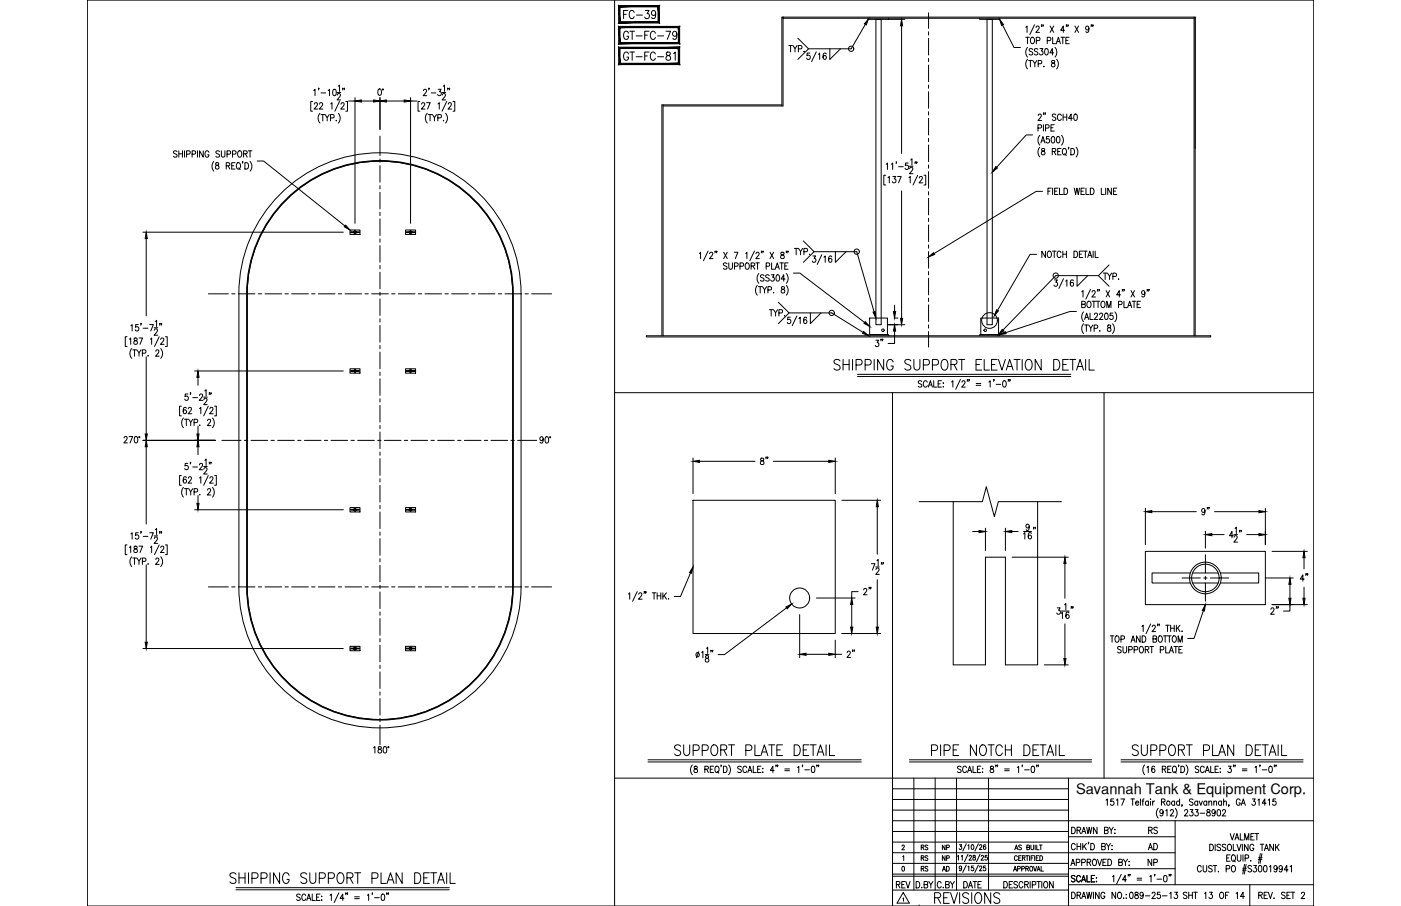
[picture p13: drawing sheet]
<svg xmlns="http://www.w3.org/2000/svg" width="432mm" height="279mm" viewBox="0 0 432 279" stroke-linecap="round" stroke-linejoin="round" font-family="sans-serif">
<defs><g id="words">
<text font-size="7.1" x="69.8" y="273.8">SHIPPING SUPPORT PLAN DETAIL</text>
<g font-size="6.6">
<text x="256.1" y="115.4">SHIPPING SUPPORT ELEVATION DETAIL</text>
<text x="207.1" y="234.2">SUPPORT PLATE DETAIL</text>
<text x="286.1" y="234.2">PIPE NOTCH DETAIL</text>
<text x="348.2" y="234.2">SUPPORT PLAN DETAIL</text>
<text x="287.2" y="279.8">REVISIONS</text>
</g>
<g font-size="5.7">
<text x="191.2" y="7.1">FC-39</text>
<text x="191.2" y="13.4">GT-FC-79</text>
<text x="191.2" y="19.8">GT-FC-81</text>
<text x="369.4" y="160.2">9&quot;</text>
<text x="399.7" y="180.6">4&quot;</text>
</g>
<g font-size="5.3">
<text x="268.8" y="107.9">3&quot;</text>
<text x="237.8" y="144.6" transform="rotate(-90 237.8 144.6)">8&quot;</text>
<text x="269.5" y="184.5" transform="rotate(-90 269.5 184.5)">2&quot;</text>
<text x="390.9" y="190.5">2&quot;</text>
<text x="260" y="203.9">2&quot;</text>
<text x="275.5" y="275.2">REV</text>
<text x="296" y="275.2">DATE</text>
</g>
<g font-size="4.9">
<text x="353.1" y="258.2">RS</text>
<text x="353.1" y="263.2">AD</text>
<text x="353.1" y="268.1">NP</text>
</g>
<text font-size="4.5" x="331.6" y="244.9">Savannah Tank &amp; Equipment Corp.</text>
<g font-size="4.4">
<text x="282.9" y="263.2">RS</text>
<text x="289.6" y="263.2">NP</text>
<text x="282.9" y="269.9">RS</text>
<text x="282.9" y="266.7">RS</text>
<text x="289.6" y="269.9">AD</text>
<text x="289.6" y="266.7">NP</text>
</g>
</g></defs>
<!-- layer: SHOP TAG -->
<path d="M283.3 279.4h.1M404.9 279.4h.1" fill="none" stroke="#000" stroke-width=".31"/>
<!-- layer: 0 -->
<g fill="none" stroke="#000" stroke-width=".31">
<path d="M26.9 0h378v279.4h-378zM189.4 0v279.4M189.4 121.1h215.5M275.1 121.1v158.3M340.3 121.1v118.9M189.4 240h215.5M281.7 240v34.5M288.2 240v34.5M294.8 240v34.5M304.7 240v34.5M329.3 240v39.4M275.1 243.2h54.2"/>
<path d="M275.1 246.5h54.2M275.1 253.1h129.8M275.1 259.7h54.2M275.1 256.4h54.2M275.1 249.8h54.2M329.3 258h32.9M362.2 253.1v19.7M275.1 270.2h54.2M275.1 269.6h54.2M275.1 274.5h54.2M275.1 263h87.1M275.1 266.3h54.2"/>
<path d="M329.3 267.9h32.9M329.3 272.8h75.6M385.2 272.8v6.6"/>
</g>
<!-- layer: TEXT -->
<g fill="none" stroke="#000" stroke-width=".31">
<path d="M330.3 255.1a1.01 1.01 0 0 1 1.1 1 1.01 1.01 0 0 1-1.1 1zM332 256.1l.9-.2 .1-.6-1-.2v2M332.5 256.1l.6 1M333.4 257.1l.6-2 .7 2M333.6 256.4h.8M334.9 255.1l.4 2 .4-2 .4 2 .4-2M335.6 259.8h-.2h.2l-.2 .5M338.1 255.1v2l-1.1-2v2M340.4 256.1l1-.2 .1-.6-1.1-.2v2l1.1-.2v-.5l-.4-.3M340.9 246.8l.4-.4v1.9M341.9 255.1l.6 1v1M343.1 255.1l-.6 1"/>
<path d="M343.2 246.4h-.8l-.1 .8a.61 .61 0 0 1 .9 .1 .61 .61 0 0 1-.1 .8 .61 .61 0 0 1-.9-.1M343.5 257h.2zM343.6 255.8v.1zM344.1 246.8l.4-.4v1.9M345.4 246.4h1.2l-.8 1.9M348.6 246.4h1.1M349.1 246.4v1.9M350 247.6h.9l-.1-.5a.58 .58 0 0 0-.8 .7 .58 .58 0 0 0 .9 .3M351.5 246.4v1.9M352 247h.5M352.6 246.4l-.3 .1-.1 .3v1.5M354 247.3l-.2-.2a.58 .58 0 0 0-.8 .6 .58 .58 0 0 0 1 .4"/>
<path d="M354 247v1.3M354.6 246.4v.2zM354.6 247.1v1.2M355.3 247v1.3M355.9 247l-.4 .1-.2 .5M357 249.3a2.24 2.24 0 0 0 0 3M358 247.3l.9-.1 .1-.6-1-.2v1.9M358.5 250.3l-.1 .3a.54 .54 0 0 1-.8 .1 .54 .54 0 0 1 0-.8 .54 .54 0 0 1 .8 .1l.1 .3a.9 .9 0 0 1-.7 1.3l-.3-.2M358.5 247.3l.6 1M359.3 250l.4-.3v1.9M360.7 250.1l.2-.3 .5-.1 .3 .5-1.1 1.4h1.2M362 247.3l-.1-.2a.58 .58 0 0 0-.8 .6 .58 .58 0 0 0 .9 .4"/>
<path d="M362 247v1.3M362.2 249.3a2.31 2.31 0 0 1 0 3M363.6 247.3a.56 .56 0 0 0-.8 0 .56 .56 0 0 0 0 .8 .56 .56 0 0 0 .8 0M363.6 246.4v1.9M364.4 248.3h-.2h.2l-.2 .4M365.1 250.1l.3-.4h.4l.3 .3-1.1 1.6h1.1M366.8 249.7h.9l-.5 .7a.6 .6 0 0 1 .5 .9 .6 .6 0 0 1-1.1 0M367.7 246.7l-.4-.3-.7 .3 .2 .4 .9 .7v.3l-.4 .2-.7-.2M368.4 249.7h.9l-.5 .7a.6 .6 0 0 1 .5 1 .6 .6 0 0 1-1.1-.1M369.1 247.3a.56 .56 0 0 0-.7 0 .56 .56 0 0 0 0 .8 .56 .56 0 0 0 .7 0M369.1 247v1.3M369.6 247l.5 1.3 .5-1.3"/>
<path d="M369.9 250.8h1.4M371.9 247.3a.56 .56 0 0 0-.8 0 .56 .56 0 0 0 0 .8 .56 .56 0 0 0 .8 0M371.9 247v1.3M372.1 249.8v.5a.72 .72 0 0 1 .8 .4 .72 .72 0 0 1-.3 .9 .63 .63 0 0 1-.8-.6 .63 .63 0 0 1 .9-.6l.2-.3v-.3zM372.6 247.4l.4-.4 .4 .1 .1 1.2M372.6 247v1.3M374.1 247.4l.4-.4 .4 .1 .1 1.2M374.1 247v1.3M374.5 250.3v.3a.54 .54 0 0 1-.8 .1 .54 .54 0 0 1 0-.8 .54 .54 0 0 1 .8 .1v.3a.9 .9 0 0 1-.6 1.3l-.3-.2M375.3 249.8l.3-.1a1.06 1.06 0 0 1 .6 .9 1.06 1.06 0 0 1-.6 1l-.3-.1-.2-.7zM376.5 247.3a.56 .56 0 0 0-.8 0 .56 .56 0 0 0 0 .8 .56 .56 0 0 0 .8 0M376.5 247v1.3"/>
<path d="M376.8 250.1l.1-.3 .5-.1 .3 .5-1 1.4h1.1M377.1 247.4l.4-.4 .4 .1 .1 1.2M377.1 246.4v1.9M378.8 248.3l-.1 .4M379.2 257.1l.6 1.9 .6-1.9M380.6 259l.6-1.9 .7 1.9M380.8 258.4h.8M382.2 246.8a.61 .61 0 0 0-.7-.4 .61 .61 0 0 0-.5 .7v.5a.61 .61 0 0 0 .6 .8 .61 .61 0 0 0 .6-.8h-.4M382.3 257.1v1.9h.9M382.5 248.3l.7-1.9 .6 1.9M382.8 247.7h.8M383.6 259v-1.9l.7 1.9 .6-1.9v1.9"/>
<path d="M385.5 258h.7M386 246.4h.9l-.5 .7a.6 .6 0 0 1 .5 .9 .6 .6 0 0 1-1.1 0M386.6 257.1h-1.1v1.9h1.1M386.8 257.1h1.1M387.4 257.1v1.9M387.7 246.8l.4-.4v1.9M390.2 247.7h-1.2l.8-1.3v1.9M390.9 246.8l.4-.4v1.9M393.2 246.4h-.8l-.1 .8a.61 .61 0 0 1 .9 .1 .61 .61 0 0 1-.1 .8 .61 .61 0 0 1-.9-.1M278 260.9l.3-.3 .4 .3-.7 1.2h.8M278.1 267.2h.2a.82 .82 0 0 1 .5 .7 .82 .82 0 0 1-.5 .7l-.3-.6zM278.2 264.2l.3-.3v1.5"/>
<path d="M278.3 277.1l.2-.2v1M278.4 275.2l1.9 3.3h-3.8zM284.1 273.6v.2zM284.8 272.8l1-.1v-.8l-1-.1v2l1.1-.2v-.4l-.4-.4M286.3 271.8l.6 1v1M287.5 271.8l-.6 1M290.1 272.3a.62 .62 0 0 0-.8-.5 .62 .62 0 0 0-.4 .8v.5a.62 .62 0 0 0 .4 .7 .62 .62 0 0 0 .8-.5M291.4 272.8l1-.1 .1-.7-1.1-.2v2l1.1-.2 .1-.4-.4-.4M292.9 271.8l.6 1v1M294.2 271.8l-.7 1M295.7 260.5h.7l-.4 .5a.44 .44 0 0 1 .4 .7 .44 .44 0 0 1-.8 0M296.3 264.1l.3-.3v1.5"/>
<path d="M296.4 267.5l-.2 .4a.41 .41 0 0 1-.5-.1 .41 .41 0 0 1 .1-.6 .41 .41 0 0 1 .5 .1l-.1 1.2-.5-.2M297.8 266.8l-1.1 2.2M297.8 260.2l-1.1 2.3M298.3 267.3l.3-.2v1.4M298.3 260.8l.3-.3v1.5M298.3 263.5l-1 2.2M298.7 264.1l.2-.3 .5 .3-.8 1.2h.9M299.5 260.6a.72 .72 0 0 1 .8 .5 .72 .72 0 0 1-.5 .9l-.4-.3zM300 263.8v.5a.55 .55 0 0 1 .6 .3 .55 .55 0 0 1-.2 .7 .48 .48 0 0 1-.6-.5 .48 .48 0 0 1 .6-.5l.1-.5zM300 267.1h-.6v.6a.46 .46 0 0 1 .7 0 .46 .46 0 0 1-.1 .7 .46 .46 0 0 1-.7-.1M301.5 266.8l-1 2.2M301.5 260.2l-1 2.3"/>
<path d="M301.9 267.4l.2-.3 .5 .2-.8 1.2h.9M301.9 260.8l.2-.3 .5 .3-.8 1.2h.9M302 263.5l-1 2.2M302.4 264.1l.1-.3h.4l.2 .4-.8 1.1h.9M303.7 267.1h-.6v.6a.46 .46 0 0 1 .7 0 .46 .46 0 0 1-.1 .7 .46 .46 0 0 1-.7-.1M303.8 260.7l-.2-.2a.71 .71 0 0 0-.6 .8 .71 .71 0 0 0 .7 .6 .43 .43 0 0 0 .1-.6 .43 .43 0 0 0-.7 0v.2M304.2 263.8h-.5l-.1 .6a.46 .46 0 0 1 .7 0 .46 .46 0 0 1-.1 .7 .46 .46 0 0 1-.7-.1M309.4 271.8a1 1 0 0 1 1.1 1 1 1 0 0 1-1.1 1zM312.1 271.8h-1.1v2h1.1M312.4 268.6l.5-1.4 .4 1.4M312.6 268.2h.6M312.8 262.1l.4-1.5 .5 1.5"/>
<path d="M312.9 261.6h.6M313.5 264.2a.46 .46 0 0 0-.5-.3 .46 .46 0 0 0-.3 .5v.4a.46 .46 0 0 0 .3 .6 .46 .46 0 0 0 .5-.4M313.6 272.1l-.4-.3-.6 .1v.7l.8 .4 .2 .5-.4 .3-.7-.3M313.6 267.9h.7v-.7h-.7v1.4M314 264.6h.5M314.7 263.9h-.7v1.5h.7M314.8 260.8l-.3-.2-.5 .2 .1 .4 .7 .4-.3 .5-.5-.2M314.9 267.9h.7v-.7h-.7v1.4M315.1 264.6l.7-.1 .1-.5-.8-.1v1.5M315.3 272.3a.62 .62 0 0 0-.8-.5 .62 .62 0 0 0-.4 .8v.5a.62 .62 0 0 0 .4 .7 .62 .62 0 0 0 .8-.5M315.5 264.6l.4 .8M315.8 272.8l1-.1 .1-.7-1.1-.2v2"/>
<path d="M316.1 267.9l.8-.1v-.6h-.8v1.4M316.2 263.9h.8M316.4 272.8l.5 1M316.5 261.3l.7-.1 .1-.5-.8-.1v1.5l.8-.2v-.5l-.3-.1M316.6 267.9l.4 .7M316.6 263.9v1.5M317.3 263.9v1.5M317.5 271.8v2M317.6 267.2a.68 .68 0 0 1 .7 .7 .68 .68 0 0 1-.7 .7l-.2-.5zM317.7 260.6v1l.4 .5 .4-.2 .1-1.3M317.8 264.6h.5M318.2 272.9l.9-.1 .1-.8-1-.2v2"/>
<path d="M318.5 267.2l.5 1.4 .5-1.4M318.6 263.9h-.8v1.5M318.9 263.9v1.5M319 260.6v1.5M319.4 264.6h.4M319.5 260.6v1.5h.8M319.6 271.8h1.1M319.6 268.6l.5-1.4 .5 1.4M319.8 268.2h.6M320.1 263.9h-.7v1.5h.7M320.1 271.8v2M320.4 260.6h.8"/>
<path d="M320.5 263.9a.75 .75 0 0 1 .9 .7 .75 .75 0 0 1-.9 .8zM320.8 260.6v1.5M320.9 267.2v1.4h.7M321.1 271.8v2M322 271.9l.1-.1a1.01 1.01 0 0 1 .9 1 1.01 1.01 0 0 1-.9 1 1.24 1.24 0 0 1-.1-1.9zM324.6 271.8v2l-1.1-2v2M330.1 266.9l.6-1.9 .6 1.9M330.3 275.1a1 1 0 0 1 1.1 1 1 1 0 0 1-1.1 1zM330.3 266.3h.8M331.3 270.3l-.4-.3-.7 .3 .2 .4 .8 .5v.7l-.6 .1-.4-.3M331.4 260.6a.62 .62 0 0 0-.7-.5 .62 .62 0 0 0-.5 .8v.4a.62 .62 0 0 0 .5 .8 .62 .62 0 0 0 .7-.5M331.7 266l1-.1 .1-.7-1.1-.2v1.9"/>
<path d="M332 276.1l.9-.1 .1-.7-1-.2v2M332 260.1v2M332 261h1.1M332.5 276.1l.6 1M333 270.5a.61 .61 0 0 0-.7-.5 .61 .61 0 0 0-.5 .7v.5a.61 .61 0 0 0 .5 .8 .61 .61 0 0 0 .7-.5M333.1 260.1v2M333.3 272l.7-2 .6 2M333.4 277.1l.6-2 .7 2M333.4 266l.9-.1 .1-.7-1-.2v1.9M333.6 271.3h.7M333.6 276.5h.8M333.7 260.1v2"/>
<path d="M334.1 260.9l.7 1.2M334.8 260.1l-1.1 1.3M334.9 275.1l.4 2 .4-2 .4 2 .4-2M335 270v2h1M335.1 265.9l.9-.1v-.7l-.9-.1v1.9M335.6 265.9l.6 1M336.2 260.1a1 1 0 0 1 1.1 1 1 1 0 0 1-1.1 1zM336.4 270.9h.6M337 265.1l.1-.1a1 1 0 0 1 .9 .9 1 1 0 0 1-.9 1 1.26 1.26 0 0 1-.1-1.8zM337 275.1v2M337.4 270h-1v2h1M337.9 271.9h.1z"/>
<path d="M337.9 270.6v.2zM338.3 265l.6 1.9 .7-1.9M338.8 275.1v2l-1.2-2v2M339.6 261l.9-.1 .1-.6-1-.2v2l1-.2v-.7l-.3-.2M339.9 265.9h.7M340.5 275.6a.62 .62 0 0 0-.7-.5 .62 .62 0 0 0-.5 .8v.5a.62 .62 0 0 0 .6 .7 .62 .62 0 0 0 .6-.7h-.4M341 260.1l.6 .9v1.1M341 265h-1.1v1.9h1.1M341.5 265a1 1 0 0 1 1.1 .9 1 1 0 0 1-1.1 1zM342.3 260.1l-.7 .9M342.7 260.8v.1zM342.7 261.9v.2z"/>
<path d="M342.9 270.4l.4-.4v2M343.9 275.1v2l-1.2-2v2M344.7 275.2l.2-.1a1 1 0 0 1 .8 1 1 1 0 0 1-.8 1 1.29 1.29 0 0 1-.2-1.9zM344.8 265.9l1-.1v-.7l-1-.1v1.9l1-.1 .1-.5-.4-.4M345.6 269.6l-1.5 3M346.2 277h.2zM346.2 265l.7 .9v1M347 275.9h.2zM347 277h.2zM347.2 271.3h-1.2l.8-1.3v2M347.5 265l-.6 .9M347.8 269.7h-.1h.1l-.1 .5"/>
<path d="M347.9 266.8h.2zM348 265.6v.2zM348.3 269.7l-.2 .5M348.4 275.2l.4-.1a1.15 1.15 0 0 1-.2 2l-.4-.4-.1-.4zM349.9 275.2v.6a.72 .72 0 0 1 .9 .4 .72 .72 0 0 1-.3 .9 .64 .64 0 0 1-.8-.7 .64 .64 0 0 1 .8-.5l.3-.3-.1-.4zM350.5 270.8h1.4M350.5 271.4h1.4M352.4 275.8a.53 .53 0 0 1-.8 .4 .53 .53 0 0 1-.1-.9 .53 .53 0 0 1 .8 .1l.1 .4a.92 .92 0 0 1-.7 1.3l-.3-.3M353 276.3h1.4M354.4 270.4l.4-.4v2M355.1 275.6l.3-.5h.3l.3 .4-1 1.6h1.1M356 269.7l-.2 .5"/>
<path d="M356.6 271.1h1.4M357.5 275.1h-.7l-.1 .9a.61 .61 0 0 1 .9 0 .61 .61 0 0 1-.1 .9 .61 .61 0 0 1-.9-.2M358.3 276.3h1.4M358.8 270.1l.3-.1a1.09 1.09 0 0 1 .6 1 1.09 1.09 0 0 1-.6 1 1.43 1.43 0 0 1-.3-1.9zM360.4 269.7l-.1 .5M360.5 275.5l.4-.4v2M360.9 269.7l-.1 .5M362 275.1h.9l-.5 .8a.6 .6 0 0 1 .5 .9 .6 .6 0 0 1-1-.1M365.8 275.4l-.4-.3-.7 .3 .1 .4 1 .7v.3l-.4 .3-.7-.3M366.4 276.1h1.1M366.4 275.1v2M367.5 275.1v2"/>
<path d="M367.9 275.1h1.1M368.4 275.1v2M370.2 267.4a.61 .61 0 0 0-.7-.5 .61 .61 0 0 0-.4 .8v.4a.61 .61 0 0 0 .4 .8 .61 .61 0 0 0 .7-.5M370.8 266.9l.1 1.7 .4 .3 .6-.3v-1.7M371.2 275.5l.4-.4v2M372.8 275.1h.8l-.4 .8a.6 .6 0 0 1 .4 .9 .6 .6 0 0 1-1-.1M372.9 260.4a1 1 0 0 1 1.1 .9 1 1 0 0 1-1.1 1zM373.6 267.2l-.4-.3-.6 .1v.7l.8 .4 .2 .5-.4 .3-.7-.3M373.9 266.9h1.1M374.5 266.9v2M374.5 260.4v1.9M375.4 268.8h.2z"/>
<path d="M376.2 260.6l-.4-.2-.7 .2 .1 .5 .8 .4v.7l-.5 .1-.4-.3M376.2 275.2l.2-.1a1 1 0 0 1 .8 1 1 1 0 0 1-.8 1 1.27 1.27 0 0 1-.2-1.9zM377.7 276.1h.7M377.8 260.6l-.4-.2h-.6v.6l.8 .5 .2 .5-.4 .3-.7-.3M377.9 267.9h1v-.9l-1-.1v2M378.1 264.6h.6M378.6 260.4h.2a1 1 0 0 1 .8 .9 1 1 0 0 1-.8 1 1.26 1.26 0 0 1-.2-1.9zM378.8 275.1h-1.1v2M379.1 263.6h-1v2h1M379.7 263.9l.3-.3a1 1 0 0 1 .8 1 1 1 0 0 1-.8 1l-.5-.7zM379.8 267l.2-.1a1.01 1.01 0 0 1 .8 1 1.01 1.01 0 0 1-.8 1 1.29 1.29 0 0 1-.2-1.9zM380.1 260.4v1.9h1"/>
<path d="M380.2 265.2l.5 .6M381 275.5l.4-.4v2M381.2 260.4l.7 1.9 .6-1.9M381.3 263.6v1.4l.5 .6 .6-.3 .1-1.7M382.9 260.4v1.9M382.9 268.3h1.2M383 267.8h1.1M383.1 263.6v2M383.5 276.5h-1.2l.8-1.4v2M383.6 266.6l-.6 3M383.8 264.7l.9-.1 .1-.8-1-.2v2M384.1 266.6l-.6 3"/>
<path d="M384.7 260.4v1.9l-1.2-1.9v1.9M385.5 265.4v.2zM385.7 267.2l-.4-.3-.7 .3 .2 .5 .9 .6v.3l-.4 .3-.7-.3M386.4 266.9h.8l-.4 .8a.6 .6 0 0 1 .4 .9 .6 .6 0 0 1-1-.1M386.4 260.8a.62 .62 0 0 0-.7-.4 .62 .62 0 0 0-.5 .7v.5a.62 .62 0 0 0 .6 .7 .62 .62 0 0 0 .6-.7h-.4M387.8 265h1.1M387.9 264.5h1.1M387.9 276.1l1-.1 .1-.7-1.1-.2v2M388 267l.3-.1a1.09 1.09 0 0 1 .6 1 1.09 1.09 0 0 1-.6 1l-.3-.1-.2-.7zM388.4 260.4h1.1M388.5 263.2l-.6 3.1M388.5 276.1l.6 1"/>
<path d="M388.9 263.2l-.5 3.1M389 260.4v1.9M389.6 276.1h.6M389.7 267l.2-.1a1.09 1.09 0 0 1 .6 1 1.09 1.09 0 0 1-.6 1l-.4-.4-.1-.4zM389.7 262.3l.6-1.9 .7 1.9M389.9 261.7h.8M390.7 275.1h-1.1v2h1.1M390.9 275.1l.6 2 .7-2M391.2 267.3l.4-.4v2M392.5 260.4v1.9l-1.1-1.9v1.9M392.7 276.9h.1M393.1 260.4v1.9"/>
<path d="M393.5 261.2l.7 1.1M393.6 267.6l-.2 .5a.55 .55 0 0 1-.7-.2 .55 .55 0 0 1 .1-.8 .55 .55 0 0 1 .8 .1v.4a.96 .96 0 0 1-.6 1.3l-.3-.3M394.2 260.4l-1.1 1.3M395.2 267.6l-.2 .5a.55 .55 0 0 1-.7-.3 .55 .55 0 0 1 .1-.7 .55 .55 0 0 1 .8 .1v.4a.95 .95 0 0 1-.6 1.3l-.3-.3M396.1 275.4l-.4-.3-.6 .1v.6l.8 .5 .2 .5-.4 .3-.7-.3M396.6 276.1h.7M397 268.2h-1.2l.8-1.3v2M397.6 267.3l.4-.4v2M397.7 275.1h-1.1v2h1.1M397.9 275.1h1.1M398.5 275.1v2M401.1 275.6l.3-.5 .5 .1 .2 .3-1.1 1.6h1.1"/>
<circle cx="360.1" cy="247.6" r=".62"/>
</g>
<!-- layer: CENTER -->
<g fill="none" stroke="#000" stroke-width=".31">
<path d="M286.2 3.9v4.9M286.2 9.8v1M286.2 11.8v5.2M286.2 18v1M286.2 20.1v5.1M286.2 26.2v1M286.2 28.3v5.1M286.2 34.4v1.1M286.2 36.5v5.1M117.1 42v6M117.1 49v1M117.1 51.1v5.1"/>
<path d="M117.1 57.2v1.1M117.1 59.3v5.1M286.2 42.7v1M286.2 44.7v5.1M286.2 50.9v1M286.2 52.9v5.2M286.2 59.1v1M117.1 65.4v1.1M117.1 67.5v5.1M117.1 73.7v1M117.1 75.7v5.2M286.2 61.2v5.1"/>
<path d="M286.2 67.3v1M286.2 69.4v5.1M286.2 75.5v1.1M286.2 77.6v5.1M64.2 90.6h6.2M71.4 90.6h1M73.5 90.6h5.1M79.6 90.6h1M81.7 90.6h5.1M87.8 90.6h1.1M89.9 90.6h5.1M96.1 90.6h1"/>
<path d="M98.1 90.6h5.2M104.3 90.6h1M106.3 90.6h5.2M112.5 90.6h1M114.6 90.6h5.1M117.1 81.9v1M117.1 83.9v5.2M117.1 90.1v1M117.1 92.2v5.1M117.1 98.3v1M120.7 90.6h1M122.8 90.6h5.1"/>
<path d="M128.9 90.6h1.1M131 90.6h5.1M137.1 90.6h1.1M139.2 90.6h5.1M145.4 90.6h1M147.4 90.6h5.1M153.6 90.6h1M155.6 90.6h5.2M161.8 90.6h1M163.9 90.6h6.1M286.2 83.7v1.1M286.2 85.8v5.1"/>
<path d="M286.2 91.9v1.1M286.2 94v5.1M117.1 100.4v5.1M117.1 106.5v1.1M117.1 108.6v5.1M117.1 114.7v1.1M117.1 116.8v5.1M286.2 100.2v1M286.2 102.2v4.8M68.4 135.8h5.9M75.3 135.8h1M77.4 135.8h5.1"/>
<path d="M83.5 135.8h1.1M85.6 135.8h5.1M91.8 135.8h1M93.8 135.8h5.1M100 135.8h1M102 135.8h5.1M108.2 135.8h1M110.2 135.8h5.2M116.4 135.8h1M117.1 123v1M117.1 125v5.2M117.1 131.2v1"/>
<path d="M117.1 133.2v5.2M117.1 139.4v1M118.4 135.8h5.2M124.6 135.8h1M126.7 135.8h5.1M132.8 135.8h1.1M134.9 135.8h5.1M141.1 135.8h1M143.1 135.8h5.2M149.3 135.8h1M151.3 135.8h5.2M157.5 135.8h1"/>
<path d="M159.5 135.8h5.9M117.1 141.5v5.1M117.1 147.6v1.1M117.1 149.7v5.1M117.1 155.8v1.1M117.1 157.9v5.1M117.1 164.1v1M117.1 166.1v5.1M117.1 172.3v1M117.1 174.3v5.2M64.2 181h6.2M71.4 181h1"/>
<path d="M73.5 181h5.1M79.6 181h1M81.7 181h5.1M87.8 181h1.1M89.9 181h5.1M96.1 181h1M98.1 181h5.2M104.3 181h1M106.3 181h5.2M112.5 181h1M114.6 181h5.1M117.1 180.5v1"/>
<path d="M117.1 182.5v5.2M117.1 188.7v1M117.1 190.8v5.1M117.1 196.9v1.1M117.1 199v5.1M120.7 181h1M122.8 181h5.1M128.9 181h1.1M131 181h5.1M137.1 181h1.1M139.2 181h5.1M145.4 181h1"/>
<path d="M147.4 181h5.1M153.6 181h1M155.6 181h5.2M161.8 181h1M163.9 181h6.1M117.1 205.1v1.1M117.1 207.2v5.1M117.1 213.4v1M117.1 215.4v5.1M117.1 221.6v1M117.1 223.6v6"/>
</g>
<!-- layer: SHELL -->
<path d="M368 5.6h-126.7v-.3v27.4h-36.9M368 5.3v98.2M204.4 32.3v71.2M241 32.7v-27.4h127.4v98.2M241 32.3h-37v71.2M88.2 61.7a40.9 40.9 0 0 1 44.6-8.9 40.9 40.9 0 0 1 25.2 37.8v90.4a40.9 40.9 0 0 1-40.9 40.9 40.9 40.9 0 0 1-40.9-40.9v-90.4a40.8 40.8 0 0 1 12-28.9zM73.6 90.6a43.5 43.5 0 0 1 43.5-43.5 43.5 43.5 0 0 1 43.5 43.5v90.4a43.5 43.5 0 0 1-43.5 43.5 43.5 43.5 0 0 1-43.5-43.5M73.6 90.6v90.4M76 90.6a41.1 41.1 0 0 1 41.1-41.1 41.1 41.1 0 0 1 41.1 41.1v90.4a41.1 41.1 0 0 1-41.1 41.1 41.1 41.1 0 0 1-41.1-41.1M76 90.6v90.4M199.2 103.5h173.9v.4h-173.9z" fill="none" stroke="#000" stroke-width=".31"/>
<!-- layer: ROOF -->
<path d="M88.2 61.7a40.9 40.9 0 0 1 44.6-8.9 40.9 40.9 0 0 1 25.2 37.8v90.4a40.9 40.9 0 0 1-40.9 40.9 40.9 40.9 0 0 1-40.9-40.9v-90.4a40.8 40.8 0 0 1 12-28.9z" fill="none" stroke="#000" stroke-width=".31"/>
<!-- layer: 2 PIPE -->
<g fill="none" stroke="#000" stroke-width=".31">
<path d="M270 6h1.6v94.1h-1.6zM304.2 6h1.6v94.1h-1.6zM293.8 154.7v50.3h9.9v-33.2h6.2v33.2h9.9v-50.3"/>
<circle cx="109.4" cy="71.6" r=".41"/>
<circle cx="109.4" cy="71.6" r=".35"/>
<circle cx="126.5" cy="71.6" r=".41"/>
<circle cx="126.5" cy="71.6" r=".35"/>
<circle cx="109.4" cy="114.4" r=".41"/>
<circle cx="109.4" cy="114.4" r=".35"/>
<circle cx="126.5" cy="114.4" r=".41"/>
<circle cx="126.5" cy="114.4" r=".35"/>
<circle cx="109.4" cy="157.2" r=".41"/>
<circle cx="109.4" cy="157.2" r=".35"/>
<circle cx="126.5" cy="157.2" r=".41"/>
<circle cx="126.5" cy="157.2" r=".35"/>
<circle cx="371.5" cy="178.2" r="4.9"/>
<circle cx="371.5" cy="178.2" r="4.2"/>
<circle cx="109.4" cy="200" r=".41"/>
<circle cx="109.4" cy="200" r=".35"/>
<circle cx="126.5" cy="200" r=".41"/>
<circle cx="126.5" cy="200" r=".35"/>
</g>
<!-- layer: EXTERNALS -->
<g fill="none" stroke="#000" stroke-width=".31">
<path d="M107.9 70.9h3.1v1.4h-3.1zM109 71.5h-1v.2h1M109.1 71.5h.6M109.1 71.7h.6M109.8 71.5h1v.2h-1M125 70.9h3.1v1.4h-3.1zM126.2 71.5h-1v.2h1M126.2 71.5h1.7v.2h-1.7M107.9 113.7h3.1v1.4h-3.1zM109 114.3h-1v.2h1M109.1 114.3h.6M109.1 114.5h.6"/>
<path d="M109.8 114.3h1v.2h-1M125 113.7h3.1v1.4h-3.1zM126.2 114.3h-1v.2h1M126.2 114.3h1.7v.2h-1.7M107.9 156.5h3.1v1.4h-3.1zM109 157.1h-1v.2h1M109.1 157.1h.6M109.1 157.3h.6M109.8 157.1h1v.2h-1M125 156.5h3.1v1.4h-3.1zM126.2 157.1h-1v.2h1M126.2 157.1h1.7v.2h-1.7"/>
<path d="M353 170h37v16.5h-37zM366.9 176.7h-11.8v3.1h11.8M367.6 176.7h7.9M367.6 179.8h7.9M376.1 176.7h11.8v3.1h-11.8M107.9 199.3h3.1v1.4h-3.1zM109 199.9h-1v.2h1M109.1 199.9h.6M109.8 199.9h1v.2h-1M125 199.3h3.1v1.4h-3.1zM126.2 199.9h-1v.2h1M126.2 199.9h1.7v.2h-1.7"/>
<path d="M109.1 200.1h.6"/>
</g>
<!-- layer: Process-AM_7 -->
<g fill="none" stroke="#000" stroke-width=".31">
<path d="M108.8 71.6h1.2M109.4 71v1.2M125.9 71.6h1.2M126.5 71v1.2M108.8 114.4h1.2M109.4 113.8v1.2M125.9 114.4h1.2M126.5 113.8v1.2M108.8 157.2h1.2M109.4 156.6v1.2M125.9 157.2h1.2M126.5 156.6v1.2"/>
<path d="M364.3 178.2h5.7M371 178.2h1M371.5 171.1v5.6M371.5 177.7v1.1M371.5 179.8v5.6M373.1 178.2h5.6M109.4 199.4v1.2M126.5 199.4v1.2M108.8 200h1.2M125.9 200h1.2"/>
</g>
<!-- layer: DIM -->
<g fill="none" stroke="#000" stroke-width=".31">
<path d="M243.1 14h1.1M243.7 14v2M244.4 14l.6 1v1M245.7 14l-.7 1M245.9 11.8l3.3 3.2-3.3 3.3M246.1 15.1l.9-.1v-.9l-.9-.1v2M247.8 15.8v.2zM249.6 16.4h-.8l-.1 .8a.61 .61 0 0 1 .9 0 .61 .61 0 0 1-.1 .9 .61 .61 0 0 1-.9-.2M251.6 16l-1.5 3M252.2 16.7l.4-.3v1.9M254.6 16.6l-.3-.2a1.1 1.1 0 0 0-.6 .9 1.1 1.1 0 0 0 .5 1 .57 .57 0 0 0 .5-.8 .57 .57 0 0 0-1-.1v.3M255.8 15v3.3l3.2-3.3"/>
<path d="M266.7 7.5l-4.4 7.5h-13.1M273.6 6h5.3M277.9 8v39.3M309 7.7l3.5 6.9h2M316.1 8.4l.4-.4v2M316.1 11.5h1.2M316.7 14.6a2.3 2.3 0 0 0 0 3M316.7 18.3a2.3 2.3 0 0 0 0 3M316.7 11.5v2M317 18.6h1.1M317.6 18.6v2M317.9 11.6l.2-.1a1.01 1.01 0 0 1 .8 1 1.01 1.01 0 0 1-.8 1 1.29 1.29 0 0 1-.2-1.9z"/>
<path d="M318.3 15.3l-.4-.3-.6 .1v.5l.8 .5 .2 .6-.4 .3-.7-.3M318.3 18.6l.6 1v1M318.9 7.6l-1.5 3M319.3 8.5l.2-.4 .5-.1 .3 .6-1 1.4h1.1M319.4 12.5l1-.1v-.8l-1-.1v2M319.6 18.6l-.7 1M319.9 15.3l-.4-.3-.7 .3 .1 .4 .9 .5-.1 .6-.5 .2-.4-.3M320 19.7l.9-.1 .1-.8-1-.2v2M320.5 15h.9l-.5 .7a.6 .6 0 0 1 .5 .9 .6 .6 0 0 1-1 0M321.1 7.7h-.2h.2l-.2 .5M321.6 7.7l-.2 .5M322.2 15.1l.4-.1a1.14 1.14 0 0 1-.1 2l-.3-.2-.2-.7z"/>
<path d="M322.8 12.5l.9-.1 .1-.7-1-.2v2M323.6 8l1.2 2M324.2 18.7v.6a.72 .72 0 0 1 .9 .4 .72 .72 0 0 1-.3 .9 .64 .64 0 0 1-.8-.7 .64 .64 0 0 1 .8-.5l.3-.3-.1-.4zM324.4 11.5v2h1M324.8 16.3h-1.2l.8-1.3v2M324.8 8l-1.2 2M325.2 14.6a2.3 2.3 0 0 1 0 3M325.6 13.5l.6-2 .6 2M325.6 18.3a2.3 2.3 0 0 1 0 3M325.8 12.8h.8M327 11.5h1.1M327.6 11.5v2"/>
<path d="M328.1 9.3h-1.2l.8-1.3v2M328.5 12.4h.7M328.8 7.7h-.2h.2l-.2 .5M329.2 7.7l-.1 .5M329.5 11.5h-1v2h1M331.3 8l1.1 2M332.4 8l-1.1 2M335.6 8.7l-.2 .4a.54 .54 0 0 1-.7-.1 .54 .54 0 0 1 .1-.8 .54 .54 0 0 1 .7 .1l.1 .4a.93 .93 0 0 1-.6 1.3l-.3-.3M336.4 7.7h-.1h.1l-.1 .5M336.9 7.7l-.2 .5M96.3 31.3h-.5v3h.5M96.7 27.9l.4-.4v2"/>
<path d="M96.9 32.1l.1-.3a.56 .56 0 0 1 .8 .1 .56 .56 0 0 1-.2 .8l-.8 .9h1.1M98.3 27.3h-.2h.2l-.2 .4M98.5 32.1l.2-.3 .4-.1 .3 .5-1 1.4h1.1M98.6 34.9a2.24 2.24 0 0 0 0 3.1M98.9 28.7h1.5M98.9 35.3h1.2M99.5 35.3v2M100.2 35.3l.6 1v1M101.2 27.9l.4-.4v2M101.5 35.3l-.7 1M101.9 36.4l.9-.1v-.9l-.9-.1v2M101.9 32l.4-.3v1.9"/>
<path d="M102.8 27.6h.6l.2 .3v1.2l-.4 .4-.6-.4zM103.6 37.1v.2zM103.9 28.5h1.1M103.9 29.3l.4-.4h.5l.1 .3-1 1.6h1.1M104.2 26.6l.4-.4v2M104.3 34.9a2.3 2.3 0 0 1 0 3.1M104.6 31.3l-1.4 3M105.1 32.1l.2-.3 .4-.1 .4 .5-1.1 1.4h1.2M105.7 27.3l-.1 .4M106.2 27.3l-.2 .4M106.6 31.3h.5v3h-.5M107.4 31.2h2"/>
<path d="M109.4 30.1v38.8M111.4 31.2h3.7M116.7 27.5l.2-.1a1.06 1.06 0 0 1 .7 1 1.06 1.06 0 0 1-.7 1l-.4-.4v-.4zM117.1 30.1v9.8M119.1 31.2h5.5M126.5 31.2h2M126.5 30.1v38.8M129.4 31.3h-.6v3h.6M129.9 32.1l.4-.4 .4 .1 .2 .2-1 1.6h1.1M130.5 28l.3-.5 .5 .1 .2 .3-.3 .7-.8 .9h1.2M131.5 31.7h1.1l-.8 1.9M131.7 34.9a2.24 2.24 0 0 0 0 3.1"/>
<path d="M132 35.3h1.1M132.3 27.3h-.2h.2l-.2 .4M132.5 35.3v2M132.9 28.7h1.4M133.3 35.3l.6 1v1M134.5 35.3l-.6 1M134.9 36.4l1-.1 .2-.3-.2-.6-1-.1v2M135 32l.4-.3v1.9M135.1 27.5h.8l-.4 .8a.6 .6 0 0 1 .4 .9 .6 .6 0 0 1-1-.1M136.2 28.5h1.2M136.3 29.3l.2-.4h.5l.3 .5-1.1 1.4h1.2M136.6 26.6l.4-.4v2"/>
<path d="M136.7 37.1v.2zM137.3 34.9a2.24 2.24 0 0 1 0 3.1M137.7 31.3l-1.5 3M138.1 27.3l-.2 .4M138.2 32.1l.1-.3a.56 .56 0 0 1 .8 .1 .56 .56 0 0 1-.2 .8l-.8 .9h1.1M138.6 27.3h-.2h.2l-.2 .4M139.6 31.3h.6v3h-.6M319.9 39.5l1-.1 .1-.3-.1-.6h-1v1.9M320 35.6l.3-.4 .5 .1 .2 .2-.3 .7-.8 .9h1.1M321.6 38.5v1.9M321.6 20.5h.2zM321.8 34.9h-.2h.2l-.2 .5"/>
<path d="M322.2 34.9h-.1h.1l-.1 .5M322.2 39.5l1-.1v-.9h-1v1.9M323.9 39.4h.6M325 38.5h-1.1v1.9h1.1M325.4 35.5l-.4-.3-.7 .3 .1 .3 1 .8v.3l-.4 .2-.7-.2M327.1 35.6a.62 .62 0 0 0-.7-.4 .62 .62 0 0 0-.5 .7v.5a.62 .62 0 0 0 .5 .7 .62 .62 0 0 0 .7-.4M327.7 35.2v1.9M327.7 36.1h1.1M328.8 35.2v1.9M330.5 36.5h-1.2l.8-1.3v1.9M331.2 35.3l.4-.1a1.15 1.15 0 0 1-.2 1.9l-.4-.3-.1-.5zM54.6 46.8l-.4-.3-.8 .3 .2 .5 1 .6v.3l-.4 .3-.8-.3"/>
<path d="M55.1 46.5v2M55.1 47.4h1.1M56.2 46.5v2M56.9 46.5v2M57.5 47.5l1-.1v-.8l-1-.1v2M59.2 47.5l1-.1v-.7l-1-.2v2M60.9 46.5v2M62.6 46.5v2l-1.1-2v2M64.4 47a.62 .62 0 0 0-.8-.5 .62 .62 0 0 0-.4 .8v.4a.62 .62 0 0 0 .6 .8 .62 .62 0 0 0 .6-.8h-.4M65.9 49.8a2.31 2.31 0 0 0 0 3M66.5 50.3v.5a.72 .72 0 0 1 .9 .4 .72 .72 0 0 1-.3 .9 .63 .63 0 0 1-.8-.6 .63 .63 0 0 1 .9-.6l.2-.3-.1-.3zM67.6 46.8l-.4-.3-.7 .3 .2 .5 .9 .4-.1 .7-.6 .1-.4-.3"/>
<path d="M68.2 46.5l.1 1.7 .4 .3 .6-.3v-1.7M69.7 51.1l1-.1v-.7l-1-.1v1.9M70 47.5l.9-.1 .1-.7-1-.2v2M70.3 51.1l.5 1M71.4 51.1h.7M71.6 47.5l1-.1 .1-.7-1.1-.2v2M72.5 50.2h-1.1v1.9h1.1M73.2 50.3l.1-.1a1 1 0 0 1 .9 .9 1 1 0 0 1-.9 1 1.24 1.24 0 0 1-.1-1.8zM73.6 46.6l.1-.1a1 1 0 0 1 .9 1 1 1 0 0 1-.9 1 1.24 1.24 0 0 1-.1-1.9zM73.6 51.8l.4 .5M74.8 49.9h-.1h.1l-.1 .5M75.1 47.4l.9-.1 .1-.6-1-.2v2"/>
<path d="M75.5 50.2a1 1 0 0 1 1.1 .9 1 1 0 0 1-1.1 1zM75.6 47.4l.6 1.1M76.5 46.5h1.1M77.1 49.8a2.24 2.24 0 0 1 0 3M77.1 46.5v2M79.3 49.7h1.9l25.1 20M273 54h-.6v3h.6M273.1 50.7l.4-.4v2M273.7 54.8l.4-.4v2M274.7 50.7l.4-.4v2M275.2 54.4h.9l-.5 .8a.6 .6 0 0 1 .5 .9 .6 .6 0 0 1-1.1-.1M276.3 50l-.1 .5"/>
<path d="M276.6 54.4h1.1l-.8 2M276.9 51.4h1.5M277.9 58.9v39.3M279.9 50.3h-.8l-.1 .8a.61 .61 0 0 1 .9 0 .61 .61 0 0 1-.1 .9 .61 .61 0 0 1-.8-.1M280.1 54.8l.4-.4v2M280.3 51.3h1.1M280.4 52.1l.3-.5h.3l.3 .4-1 1.6h1.1M280.7 49.3l.4-.3v1.9M282.1 50l-.1 .5M282.6 50h-.2h.2l-.2 .5M282.9 54l-1.5 3M283.3 54.9l.4-.5 .4 .1 .2 .3-.2 .6-.8 1h1.1"/>
<path d="M284.8 54h.5v3h-.5M318.3 41.6h-2l-9.1 10M320.5 41.7a2.24 2.24 0 0 0 0 3M320.5 45.4a2.24 2.24 0 0 0 0 3M320.8 44.1l.6-2 .7 2M321 43.4h.8M321.1 45.9v.5a.72 .72 0 0 1 .9 .5 .72 .72 0 0 1-.3 .9 .63 .63 0 0 1-.8-.7 .63 .63 0 0 1 .9-.6l.2-.3-.1-.3zM321.3 59h-1.9l-31.5 19.2M323 58.9h.6M323.3 42.1h-.7l-.1 .9a.61 .61 0 0 1 .9 0 .61 .61 0 0 1-.1 .9 .61 .61 0 0 1-.9-.2M324 58h-1v2M324.2 42.2h.7l.1 .3v1.2l-.4 .4-.5-.4-.1-.7z"/>
<path d="M324.3 46.7l1-.1 .1-.6-1.1-.2v2M324.4 58v2M324.9 46.7l.5 1.1M325.1 58.9h.6M325.8 42.2l.3-.1a1.07 1.07 0 0 1 .6 1 1.07 1.07 0 0 1-.6 1l-.3-.1-.2-.8zM326 46.7h.6M326.1 58h-1v2h1M326.6 58v2h.9M327 45.8h-1v2h1M327.2 41.7a2.24 2.24 0 0 1 0 3M327.7 45.9l.2-.1a1 1 0 0 1 .8 1 1 1 0 0 1-.8 1 1.28 1.28 0 0 1-.2-1.9zM327.9 58a.99 .99 0 0 1 1.2 1 .99 .99 0 0 1-1.2 1z"/>
<path d="M328.1 47.4l.5 .5M329.4 45.5h-.2h.2l-.2 .5M330.1 45.8a1 1 0 0 1 1.1 1 1 1 0 0 1-1.1 1zM331.1 58l.4 2 .4-2 .4 2 .4-2M331.7 45.4a2.3 2.3 0 0 1 0 3M333.2 58.9h.6M334.2 58h-1v2h1M334.7 58v2h1M336.1 58a1 1 0 0 1 1.1 1 1 1 0 0 1-1.1 1zM339.4 58v2h1M340.8 58v2M342.5 58v2l-1.1-2v2"/>
<path d="M343.2 58.9h.6M344.2 58h-1v2h1M44 71.6h61.8M45.1 73.6v23.8M215.5 78.2l.4-.4v2M218.2 77.4l-1.4 3M218.7 78.3l.3-.5 .5 .1 .2 .3-1 1.6h1.1M220.5 77.5l-.2 .5M221 77.5h-.2h.2l-.2 .5M223 77.8l1.2 2M224.2 77.8l-1.2 2M226.3 77.8h1.1l-.8 2"/>
<path d="M229.8 78.2l.4-.4v2M232.5 77.4l-1.4 3M233 78.3l.3-.5 .5 .1 .2 .3-1.1 1.6h1.1M234.8 77.5l-.2 .5M235.2 77.5h-.1h.1l-.1 .5M237.3 77.8l1.1 2M238.4 77.8l-1.1 2M240.7 77.9v.5a.72 .72 0 0 1 .9 .4 .72 .72 0 0 1-.3 1 .64 .64 0 0 1-.7-.7 .64 .64 0 0 1 .8-.6l.2-.2v-.4zM242.4 77.5l-.1 .5M242.9 77.5l-.1 .5M244.8 76.6h1.2M245.4 76.6v2"/>
<path d="M246.1 76.6l.6 1v1M247.4 76.6l-.7 1M247.6 74.3l3.3 3.3-3.3 3.3M247.8 77.6h1v-.9l-1-.1v2M249.5 78.4v.2zM250.5 78.9h.9l-.5 .8a.6 .6 0 0 1 .5 .9 .6 .6 0 0 1-1-.1M250.9 77.6h13.2l5.3 18.6M253.3 78.5l-1.4 3.1M253.9 79.3l.4-.4v2M256.3 79.2l-.3-.3a1.1 1.1 0 0 0-.6 1 1.1 1.1 0 0 0 .5 1 .57 .57 0 0 0 .5-.8 .57 .57 0 0 0-.9-.1l-.1 .2M257.5 77.6v3.3l3.3-3.3M319.5 78.4h-2l-10.1 17.3"/>
<path d="M322.2 77.4v2l-1.1-2v2M323.1 77.5a.98 .98 0 0 1 1 .8 .98 .98 0 0 1-.5 1.1 1.06 1.06 0 0 1-.9-.8 1.06 1.06 0 0 1 .4-1.1zM324.4 77.4h1.1M324.9 77.4v2M327 77.9a.61 .61 0 0 0-.7-.4 .61 .61 0 0 0-.5 .7v.5a.61 .61 0 0 0 .5 .7 .61 .61 0 0 0 .7-.4M327.6 77.4v2M327.6 78.4h1.1M328.7 77.4v2M331 77.4a1 1 0 0 1 1.2 1 1 1 0 0 1-1.2 1zM332.7 78.4h.6M333.7 77.4h-1v2h1M333.9 77.4h1.2"/>
<path d="M334.5 77.4v2M335.2 79.4l.7-2 .6 2M335.5 78.8h.8M336.9 77.4v2M337.5 77.4v2h1M43.5 99.8h-.2h.2l-.2 .5M47.9 99.1l.4-.3v2M49.3 99.8h-.1h.1l-.1 .5M49.8 99.8h-.1h.1l-.1 .5M224.1 81.3l-.4-.2-.8 .2 .2 .5 .8 .4v.8h-.5l-.5-.2M224.6 81.1v1.4l.5 .5 .6-.2v-1.7M226.4 82.1l1-.1v-.8l-1-.1v1.9"/>
<path d="M228.1 82.1l.9-.1 .1-.7-1-.2v1.9M230 81.2l.1-.1a1 1 0 0 1 .9 1 1 1 0 0 1-.9 .9 1.24 1.24 0 0 1-.1-1.8zM231.5 82l1-.1v-.6l-1-.2v1.9M232.1 82l.5 1M232.9 81.1h1.1M233.4 88a2.31 2.31 0 0 0 0 3M233.5 81.1v1.9M233.7 88.4h1.1M233.9 84.3a2.31 2.31 0 0 0 0 3.1M234.3 88.4v2M235 88.4l.6 .9v1.1M235.5 85l-.4-.3-.6 .1-.1 .6 .9 .5 .2 .5-.4 .3-.7-.3"/>
<path d="M236.1 82.1l1-.1 .1-.7-1.1-.2v1.9M236.3 88.4l-.7 .9M236.7 89.4l.9-.1 .1-.7-1-.2v2M237.1 85l-.4-.3-.7 .3 .1 .5 .8 .4 .2 .5-.4 .3-.7-.3M237.1 95.5h1.2M237.7 95.5v2M237.7 84.7h.9l-.5 .8a.6 .6 0 0 1 .5 .9 .6 .6 0 0 1-1-.1M237.8 81.1v1.9h1M238.4 95.5l.6 .9v1.1M238.4 90.2v.2zM238.9 83l.7-1.9 .6 1.9M239.2 82.4h.8"/>
<path d="M239.4 84.8l.2-.1a1.06 1.06 0 0 1 .7 1 1.06 1.06 0 0 1-.7 1l-.2-.1-.2-.7zM239.7 95.5l-.7 .9M239.9 93.2l3.3 3.3-3.3 3.3M240.1 96.5l.9-.1v-.8l-.9-.1v2M240.3 81.1h1.2M240.9 88.5v.5a.72 .72 0 0 1 .9 .5 .72 .72 0 0 1-.3 .9 .63 .63 0 0 1-.8-.7 .63 .63 0 0 1 .9-.5l.1-.7zM240.9 81.1v1.9M241.7 97.4h.2zM241.9 82h.6M242 86h-1.3l.9-1.3v2M242.4 84.3a2.31 2.31 0 0 1 0 3.1M242.4 88a2.31 2.31 0 0 1 0 3"/>
<path d="M242.9 81.1h-1v1.9h1M243.2 96.5h13.1l9.7 6M243.6 97.8h-.8l-.1 .9a.61 .61 0 0 1 .9 0 .61 .61 0 0 1-.1 .9 .61 .61 0 0 1-.8-.2M244.6 84.2h1.9l20 15.2M245.6 97.5l-1.4 3M246.2 98.2l.4-.4v2M248.6 98.1l-.3-.3a1.11 1.11 0 0 0-.6 1 1.11 1.11 0 0 0 .5 1 .58 .58 0 0 0 .5-.8 .58 .58 0 0 0-.9-.2l-.1 .3M249.8 96.5v3.3l3.2-3.3M275.6 98.1h1.1M275.7 94.1v2M325 86.3h.9l-.5 .8a.6 .6 0 0 1 .5 .9 .6 .6 0 0 1-1.1-.1M327.8 85.9l-1.4 3"/>
<path d="M328.4 86.7l.4-.4v2M330.8 86.6l-.5-.3a1.14 1.14 0 0 0 .1 2 .57 .57 0 0 0 .5-.8 .57 .57 0 0 0-1-.1v.2M331.7 96.1h-1.9l-19.8 6.5M332 85v3.3l3.3-3.3M333.4 90l.4-.4v2M333.4 93.8l.9-.1 .1-.6-1-.2v2l1-.2 .1-.5-.4-.4M333.9 96.2a2.3 2.3 0 0 0 0 3M333.9 99.8a2.3 2.3 0 0 0 0 3M334.3 98.5l.6-1.9 .7 1.9M334.5 97.9h.8M335.3 93l.2-.1a1 1 0 0 1 .8 1 1 1 0 0 1-.8 1 1.24 1.24 0 0 1-.2-1.9zM336 96.6v1.9h.9"/>
<path d="M336.1 89.2l-1.4 3M336.6 90.1l.3-.5 .5 .1 .1 .3-.2 .6-.8 1h1.1M336.6 92.9h1.1M337.1 92.9v2M337.3 97l.2-.4h.4l.4 .5-1.1 1.4h1.1M337.9 92.9h1.1M338.3 89.3h-.1h.1l-.1 .5M338.4 92.9v2M338.5 85h-13.1l-16.3 16.8M338.8 89.3h-.1h.1l-.1 .5M338.9 97l.3-.4h.5l.2 .3-1.1 1.6h1.1M339.6 93l.2-.1a1 1 0 0 1 .8 1 1 1 0 0 1-.8 1 1.26 1.26 0 0 1-.2-1.9z"/>
<path d="M340 84.2h1.2M340.6 84.2v2M340.7 96.6h.2a1.07 1.07 0 0 1 .7 .9 1.07 1.07 0 0 1-.7 1l-.2-.1-.3-.7zM340.9 89.6l1.1 2M341.1 94.9v-2l.7 2 .6-2v2M341.3 84.2l.7 1v1M341.8 81.7l-3.3 3.3 3.3 3.3M342 89.6l-1.1 2M342.6 84.2l-.6 1M342.9 99.8a2.3 2.3 0 0 1 0 3M343 96.6h-.8l-.1 .8a.61 .61 0 0 1 .9 0 .61 .61 0 0 1-.1 .9 .61 .61 0 0 1-.9-.2M343 85.3l1-.1v-.8l-1-.2v2"/>
<path d="M343.6 96.2a2.3 2.3 0 0 1 0 3M344.7 93.9l1-.1v-.8l-1-.1v2M344.8 86v.2zM345.4 90.9h-1.2l.8-1.3v2M346 89.3h-.2h.2l-.2 .5M346.4 92.9v2h1M346.5 89.3h-.2h.2l-.2 .5M347.5 94.9l.7-2 .6 2M347.8 94.2h.8M348.6 89.6l1.1 2M349 92.9h1.1M349.5 92.9v2"/>
<path d="M349.7 89.6l-1.1 2M350.5 93.8h.6M351.5 92.9h-1v2h1M352.9 90.3a.53 .53 0 0 1-.8 .4 .53 .53 0 0 1-.2-.8 .53 .53 0 0 1 .9 0l.1 .4a.95 .95 0 0 1-.7 1.3l-.3-.3M353.7 89.3h-.2h.2l-.2 .5M354.2 89.3h-.2h.2l-.2 .5M39.2 103.8h-.6v3h.6M39.9 104.6l.4-.4v2M40.3 100.5l.4-.4v2M40.6 107.5a2.3 2.3 0 0 0 0 3M40.9 107.9h1.1M41.4 104.3v.6a.72 .72 0 0 1 .9 .4 .72 .72 0 0 1-.3 .9 .63 .63 0 0 1-.8-.7 .63 .63 0 0 1 .8-.5l.3-.3-.1-.4z"/>
<path d="M41.5 107.9v2M42.2 107.9l.6 .9v1.1M42.6 100.1h-.8v.8a.61 .61 0 0 1 .9 .1 .61 .61 0 0 1-.1 .9 .61 .61 0 0 1-.9-.2M42.8 104.2h1.1l-.7 2M43.5 107.9l-.7 .9M43.9 108.9l1-.2-.1-.7-.9-.1v2M44.2 101.2h1.4M45.1 110v23.8M45.6 109.7v.2zM46.1 100.1h1.2l-.8 2M46.4 104.6l.3-.4v2M47.5 101.1h1.1"/>
<path d="M47.6 101.9l.2-.4 .4-.1 .3 .6-1 1.4h1.1M48 108.4l.2-.4a.56 .56 0 0 1 .8 .2 .56 .56 0 0 1-.3 .7l-.8 1h1.2M49.1 103.8l-1.5 3M49.5 104.7l.3-.5 .5 .1 .2 .3-1 1.6h1.1M49.5 107.5a2.24 2.24 0 0 1 0 3M51 103.8h.5v3h-.5M60 114.4h45.8M61 116.4v2.4M264.3 116.1h65.7M264.3 115.4h65.7M273.6 100.1h5.3M275.7 102.1v3.8h-2"/>
<path d="M284.1 117.7l-.4-.3-.6 .1v.6l.9 .4 .1 .6-.4 .3-.7-.3M285.8 117.9a.62 .62 0 0 0-.8-.5 .62 .62 0 0 0-.4 .8v.4a.62 .62 0 0 0 .5 .8 .62 .62 0 0 0 .7-.5M286.1 119.4l.6-2 .7 2M286.3 118.7h.8M287.8 117.4v2h.9M289.1 118.4h.7M290.2 117.4h-1.1v2h1.1M290.7 118.1v.2zM290.7 119.2v.2zM293.3 117.8l.4-.4v2M296 117l-1.4 3M296.5 117.9l.2-.4 .4-.1 .3 .6-1 1.4h1.1"/>
<path d="M300.9 118.3h1.4M300.9 118.8h1.4M304.8 117.8l.4-.4v2M307 118.5h1.5M309.2 117.5l.3-.1a1.07 1.07 0 0 1 .6 1 1.07 1.07 0 0 1-.6 1 1.38 1.38 0 0 1-.3-1.9zM334.3 100.2h1.1M334.8 100.2v2M335.6 100.2l.6 1v1M336.8 100.2l-.6 1M337.2 101.3l1-.1 .1-.3-.1-.6-1-.1v2M339 102v.2zM341.5 100.3v.6a.72 .72 0 0 1 .8 .4 .72 .72 0 0 1-.3 .9 .64 .64 0 0 1-.8-.7 .64 .64 0 0 1 .9-.5l.2-.3v-.4z"/>
<path d="M38.2 135.1l.4-.5 .5 .1 .1 .3-.2 .7-.8 .9h1.1M39.8 134.6h1.1l-.8 2M41.6 134.7l.2-.1a1.07 1.07 0 0 1 .7 1 1.07 1.07 0 0 1-.7 1l-.2-.1-.2-.8zM44 135.8h22.3M45.1 137.8v23.8M55.9 125.2h-.5v3h.5M56.5 128.9a2.3 2.3 0 0 0 0 3M56.9 129.3h1.1M57.4 125.9l-.5-.3a1.14 1.14 0 0 0 .1 2 .55 .55 0 0 0 .6-.5 .55 .55 0 0 0-.5-.6 .55 .55 0 0 0-.6 .4M57.4 129.3v2M57.9 121.5h-.8l-.1 .8a.61 .61 0 0 1 .9 .1 .61 .61 0 0 1-.1 .9 .61 .61 0 0 1-.9-.2M58.1 126.1l.1-.4 .5-.1 .3 .6-1 1.4h1.1"/>
<path d="M58.1 129.3l.7 .9v1.1M58.8 121.2h-.2h.2l-.2 .5M59.4 122.6h1.5M59.4 129.3l-.6 .9M59.8 130.3l1-.1 .1-.3-.1-.5-1-.1v2M61 131.4v2.4M61 137.8v2.4M61.5 122l.3-.5 .5 .1 .1 .3-.2 .6-.8 1h1.1M61.5 126l.4-.4v2M61.6 131.1v.2zM62.8 122.5h1.1M62.8 123.3l.4-.5 .4 .1 .2 .3-1 1.6h1.1"/>
<path d="M63.1 120.5l.4-.3v2M64 129.8l.1-.4 .5-.1 .3 .6-1 1.4h1.1M64.2 125.2l-1.4 3M64.6 121.2l-.1 .5M64.7 126.1l.2-.4 .4-.1 .3 .6-1 1.4h1.1M65.1 121.2h-.2h.2l-.2 .5M65.5 128.9a2.3 2.3 0 0 1 0 3M66.1 125.2h.6v3h-.6M167.4 135.3a.56 .56 0 0 1-.9 .4 .56 .56 0 0 1 .1-.9l.3-.1a1.1 1.1 0 0 1 .5 1 1.1 1.1 0 0 1-.6 1l-.3-.3M168.2 134.8l.2-.1a1.08 1.08 0 0 1 .7 1 1.08 1.08 0 0 1-.7 1l-.4-.9zM55.9 146.6h-.5v3h.5M56.5 150.3a2.3 2.3 0 0 0 0 3"/>
<path d="M56.9 150.7h1.1M57.4 147.3l-.5-.3a1.14 1.14 0 0 0 .1 2 .57 .57 0 0 0 .5-.8 .57 .57 0 0 0-1-.1v.2M57.4 150.7v2M57.9 142.9h-.8l-.1 .8a.61 .61 0 0 1 .9 .1 .61 .61 0 0 1-.1 .9 .61 .61 0 0 1-.9-.2M58.1 147.5l.1-.4 .5-.1 .3 .6-1 1.4h1.1M58.1 150.7l.7 .9v1.1M58.8 142.6h-.2h.2l-.2 .5M59.4 144h1.5M59.4 150.7l-.6 .9M59.8 151.7l1-.1 .1-.3-.1-.5-1-.1v2M60 157.2h45.8M61 152.8v2.4"/>
<path d="M61.5 143.4l.3-.5 .5 .1 .1 .3-.2 .6-.8 1h1.1M61.5 147.4l.4-.4v2M61.6 152.5v.2zM62.8 143.9h1.1M62.8 144.7l.4-.5 .4 .1 .2 .3-1 1.6h1.1M63.1 141.9l.4-.3v2M64 151.2l.1-.4 .5-.1 .3 .6-1 1.4h1.1M64.2 146.6l-1.4 3M64.6 142.6l-.1 .5M64.7 147.5l.2-.4 .4-.1 .3 .6-1 1.4h1.1M65.1 142.6h-.2h.2l-.2 .5M65.5 150.3a2.3 2.3 0 0 1 0 3"/>
<path d="M66.1 146.6h.6v3h-.6M213.6 141.2v11M215.6 142.3h17.1M238.3 142.3h17.1M257.4 141.2v11M259.5 154.3h11.9M270.4 156.3v14.6M283.3 154.7h19.5l1.2-4.6 2.5 9.2 1.2-4.6h19.4M353 156.8v11.2M355 157.8h13.7M374.3 157.8h13.7M390 156.8v11.2"/>
<path d="M39.2 168h-.6v3h.6M39.9 168.8l.4-.4v2M40.3 164.7l.4-.4v2M40.6 171.7a2.3 2.3 0 0 0 0 3M40.9 172.1h1.1M41.4 168.5v.6a.72 .72 0 0 1 .9 .4 .72 .72 0 0 1-.3 .9 .64 .64 0 0 1-.8-.7 .64 .64 0 0 1 .8-.5l.3-.3-.1-.4zM41.5 172.1v2M42.2 172.1l.6 .9v1.1M42.6 164.3h-.8v.8a.61 .61 0 0 1 .9 .1 .61 .61 0 0 1-.1 .9 .61 .61 0 0 1-.9-.2M42.8 168.4h1.1l-.7 2M43.5 172.1l-.7 .9M43.5 164h-.2h.2l-.2 .5"/>
<path d="M43.9 173.1l1-.2-.1-.7-.9-.1v2M44.2 165.4h1.4M45.1 174.2v23.8M45.6 173.9v.2zM46.1 164.3h1.2l-.8 2M46.4 168.8l.3-.4v2M47.5 165.3h1.1M47.6 166.1l.3-.5 .5 .1 .1 .3-.2 .6-.8 1h1.1M47.9 163.3l.4-.3v2M48 172.6l.2-.4 .5-.1 .3 .6-1.1 1.4h1.2M49.1 168l-1.5 3M49.3 164h-.1h.1l-.1 .5"/>
<path d="M49.5 168.9l.3-.5 .5 .1 .2 .3-1 1.6h1.1M49.5 171.7a2.24 2.24 0 0 1 0 3M49.8 164h-.1h.1l-.1 .5M51 168h.5v3h-.5M212.8 176.7l-3.1 7.2h-1.9M268.6 173.8h1.1l-.8 2M269.9 174.8h1.1M270 175.6l.3-.4h.3l.4 .3-1.1 1.6h1.1M270.3 172.9l.4-.4v2M270.4 178.8v14.6M271.7 173.6l-.1 .4M272.2 173.6h-.1h.1l-.1 .4"/>
<path d="M299.8 163.9h2M303.7 162.9v6.9M309.9 162.9v6.9M311.8 163.9h2M311.9 171.8h17.3M315.5 164.6l.4-.3v1.9M315.5 163.9h2.4M317.2 162.3a.53 .53 0 0 1-.7 .4 .53 .53 0 0 1-.2-.8 .53 .53 0 0 1 .8 0l.1 .4a.95 .95 0 0 1-.6 1.3l-.3-.3M317.9 164.5l-.5-.2a1.14 1.14 0 0 0 .1 1.9 .55 .55 0 0 0 .5-.5 .55 .55 0 0 0-.5-.6 .55 .55 0 0 0-.6 .5M318.7 162.7h-.2h.2l-.2 .4M319.1 162.7l-.1 .4M328.2 173.8v10.7"/>
<path d="M371.5 163.9v5.1M373.5 164.9h3.8M380.1 165.2h-1.2l.8-1.3v2M380.3 164.9h1.1M380.4 165.7l.3-.5h.3l.3 .4-.2 .6-.8 1h1.1M380.6 162.9l.4-.3v1.9M382.1 163.6h-.1h.1l-.1 .5M382.6 163.6l-.2 .5M384.2 164.9h3.8M390 178.2h8.6M392 170h10.9M401.9 172v3.4"/>
<path d="M193.7 183.2l.4-.4v2M196.4 182.4l-1.4 3M196.9 183.3l.3-.5 .5 .1 .1 .3-.2 .7-.8 .9h1.1M198.6 182.5l-.1 .5M199.1 182.5h-.2h.2l-.2 .5M201 182.8h1.1M201.6 182.8v2M202.5 182.8v2M202.5 183.7h1.2M203.7 182.8v2M204.3 182.8v2M204.7 183.7l.7 1.1"/>
<path d="M205.4 182.8l-1.1 1.3M206.1 184.6v.2zM217.7 199.9l.4-.3v1.9M242.4 187.5l-19.1 14.4h-2M246.5 189.5v13.3M251.6 184.4h11.9M257.4 197.4v5.4M259.5 195.4h11.9M262.5 186.4v7M264.5 182.5h-2v1.9M325.9 187.5h.8l-.4 .7a.6 .6 0 0 1 .5 .9 .6 .6 0 0 1-1.1-.1M327.1 189.1l.3-.3v1.9"/>
<path d="M327.1 188.4h2.4M328.1 186.5l.4-.4v2M328.2 192.4v10.7M329.5 189l-.5-.2a1.14 1.14 0 0 0 .1 1.9 .55 .55 0 0 0 .5-.5 .55 .55 0 0 0-.5-.6 .55 .55 0 0 0-.6 .5M330.2 187.2l-.1 .4M330.7 187.2l-.1 .4M342.2 196.1h1.1M342.8 196.1v2M343.8 196.4l.3-.3a1 1 0 0 1 .8 1 1 1 0 0 1-.8 1l-.5-.8zM345.5 197.1l.9-.1 .1-.7-1-.2v2M345.5 199.7l-.4-.3-.5 .1-.1 .5 .9 .5 .1 .6-.4 .3-.7-.3M346.1 199.4v1.4l.5 .6 .6-.3v-1.7"/>
<path d="M348.6 198.1l.6-2 .7 2M348.8 197.4h.8M351.4 196.1v2l-1.1-2v2M351.5 199.5l.1-.1a1.01 1.01 0 0 1 .9 1 1.01 1.01 0 0 1-.9 1 1.27 1.27 0 0 1-.1-1.9zM351.9 193.2l.4-.4v2M352 196.1a1 1 0 0 1 1.2 1 1 1 0 0 1-1.2 1zM354.4 199.4h1.1M354.6 192.4l-1.4 3M355 199.4v2M355.1 193.3l.4-.5 .4 .1 .2 .3-.2 .6-.9 1h1.2M355.4 197l.9-.1 .1-.6-1-.2v2l1-.2 .1-.5-.4-.4M356.9 192.5h-.2h.2l-.2 .5"/>
<path d="M357.1 196.4l.3-.3a1 1 0 0 1 .9 1 1 1 0 0 1-.9 1l-.4-.8zM357.4 192.5l-.2 .5M358.6 196.1h1.1M359.1 196.1v2M359.3 199.4v2h.9M359.3 192.8h1.1M359.8 192.8v2M359.8 196.1h1.2M360.4 196.1v2M360.8 192.8v2M360.8 193.7h1.1M361.6 196.2l.2-.1a1 1 0 0 1 .8 1 1 1 0 0 1-.8 1 1.24 1.24 0 0 1-.2-1.9z"/>
<path d="M361.8 199.4h1.1M361.9 192.8v2M362.4 199.4v2M362.6 192.8v2M362.9 193.7l.8 1.1M363.1 198.1v-2l.6 2 .7-2v2M363.7 192.8l-1.1 1.3M364.3 194.6v.2zM364.4 199.4h-1.1v2h1.1M370.9 188.3l-2.9 8.6h-2M392 186.5h10.9M397.6 186.5v1.9h-2"/>
<path d="M397.6 180.2v4.3M401.9 181.1v3.4M44 200h61.8M215.4 201l-.7 1.9M216.3 201.3l.3-.4v2M217.4 201.9h1.1M217.5 202.3v.6a.72 .72 0 0 1 .9 .4 .72 .72 0 0 1-.3 .9 .64 .64 0 0 1-.8-.7 .64 .64 0 0 1 .9-.6l.2-.2-.1-.4zM219.2 200.6l-.1 .5M219.7 200.6h-.2h.2l-.2 .5M248.4 201.8h7M257.4 201.8h2M321.9 205h7.3"/>
<path d="M347.9 200.4l.9-.1 .1-.7-1-.2v2M349.5 200.4l1-.1 .1-.7-1.1-.2v2M353 200.3l.9-.1 .1-.6-1-.2v2M353.5 200.3l.6 1.1M357.6 200.4l1-.1v-.7l-1-.2v2M360.4 201.4l.6-2 .7 2M360.6 200.7h.8M363.3 200.3h.7M115.1 230.6l.4-.3v1.9M116.6 230.3v.6a.72 .72 0 0 1 .9 .4 .72 .72 0 0 1-.3 .9 .64 .64 0 0 1-.7-.7 .64 .64 0 0 1 .8-.5l.2-.3v-.4zM118.3 230.3h.7l.1 .3v1.2l-.4 .4-.5-.4-.1-.7zM199.7 235h65.8"/>
<path d="M199.7 234.3h65.8M213.4 235.9a2.3 2.3 0 0 0 0 3M214 236.4v.5a.72 .72 0 0 1 .9 .5 .72 .72 0 0 1-.3 .9 .64 .64 0 0 1-.8-.7 .64 .64 0 0 1 .9-.6l.2-.3-.1-.3zM217.2 237.2l1-.1 .1-.6-1.1-.2v2M217.8 237.2l.5 1.1M218.9 237.2h.6M219.9 236.3h-1v2h1M220.7 236.4l.1-.1a1 1 0 0 1 .8 1 1 1 0 0 1-.8 1 1.28 1.28 0 0 1-.1-1.9zM221.1 237.9l.4 .5M223 236.3a1 1 0 0 1 1.1 1 1 1 0 0 1-1.1 1zM224.6 235.9a2.24 2.24 0 0 1 0 3M228.5 236.6l-.4-.3-.7 .3 .1 .4 .8 .4v.8l-.5 .1-.4-.3"/>
<path d="M230.1 236.7a.61 .61 0 0 0-.7-.4 .61 .61 0 0 0-.4 .7v.5a.61 .61 0 0 0 .4 .7 .61 .61 0 0 0 .7-.4M230.5 238.3l.6-2 .7 2M230.7 237.6h.8M232.2 236.3v2h.9M233.5 237.2h.6M234.5 236.3h-1v2h1M235.1 236.9v.2zM235.1 238.1v.2zM238.6 237.6h-1.2l.8-1.3v2M241.9 237.1h1.4M241.9 237.7h1.4M245.8 236.7l.4-.4v2"/>
<path d="M248 237.4h1.5M250.3 236.4h.6l.2 .3v1.2l-.4 .4-.6-.4zM280.3 235h56.1M280.3 234.3h56.1M296.2 236.6l-.4-.3-.7 .3 .2 .4 .9 .7v.3l-.4 .3-.7-.3M297.9 236.7a.62 .62 0 0 0-.7-.4 .62 .62 0 0 0-.5 .7v.5a.62 .62 0 0 0 .5 .7 .62 .62 0 0 0 .7-.4M298.2 238.3l.7-2 .6 2M298.5 237.6h.8M299.9 236.3v2h1M301.2 237.2h.7M302.3 236.3h-1.1v2h1.1M302.8 237h.1z"/>
<path d="M302.9 238.1v.2zM305.3 236.4v.5a.72 .72 0 0 1 .9 .5 .72 .72 0 0 1-.3 .9 .64 .64 0 0 1-.8-.7 .64 .64 0 0 1 .9-.6l.2-.3-.1-.3zM309.6 237.1h1.5M309.6 237.7h1.5M313.5 236.7l.4-.4v2M315.8 237.4h1.4M318 236.4h.7l.1 .3v1.2l-.4 .4-.4-.1-.1-.3-.1-.8zM345.5 235h56.1M345.5 234.3h56.1M352.8 235.9a2.3 2.3 0 0 0 0 3M353.5 236.7l.4-.4v2M355.9 236.6l-.5-.3a1.13 1.13 0 0 0 .1 2 .59 .59 0 0 0 .5-.8 .59 .59 0 0 0-.8-.4l-.3 .5"/>
<path d="M358.2 237.2l1-.1 .1-.6-1.1-.2v2M358.8 237.2l.5 1.1M359.9 237.2h.6M360.9 236.3h-1v2h1M361.7 236.4l.1-.1a1 1 0 0 1 .8 1 1 1 0 0 1-.8 1 1.28 1.28 0 0 1-.1-1.9zM362.1 237.9l.4 .5M364 236.3a1 1 0 0 1 1.1 1 1 1 0 0 1-1.1 1zM365.6 235.9a2.3 2.3 0 0 1 0 3M369.5 236.6l-.4-.3-.7 .3v.3l1.1 .8v.3l-.4 .3-.7-.3M371.2 236.7a.62 .62 0 0 0-.8-.4 .62 .62 0 0 0-.4 .7v.5a.62 .62 0 0 0 .4 .7 .62 .62 0 0 0 .8-.4M371.5 238.3l.6-2 .6 2M371.7 237.6h.8"/>
<path d="M373.1 236.3v2h1M374.5 237.2h.6M375.5 236.3h-1v2h1M376.1 236.9v.2zM376.1 238.1v.2zM378.6 236.3h.9l-.5 .7a.6 .6 0 0 1 .5 1 .6 .6 0 0 1-1.1-.1M382.9 237.1h1.4M382.9 237.7h1.4M386.8 236.7l.4-.4v2M389 237.4h1.5M391.3 236.4l.2-.1a1.06 1.06 0 0 1 .7 1 1.06 1.06 0 0 1-.7 1l-.4-.4-.1-.5zM72.7 274.4h65.8"/>
<path d="M72.7 273.7h65.8M92.5 276l-.4-.3-.7 .3 .2 .5 .8 .3v.8l-.6 .1-.4-.3M94.2 276.2a.61 .61 0 0 0-.7-.5 .61 .61 0 0 0-.5 .8v.4a.61 .61 0 0 0 .5 .8 .61 .61 0 0 0 .7-.5M94.5 277.7l.7-2 .6 2M94.8 277h.8M96.2 275.7v2h1M97.6 276.7h.6M98.6 275.7h-1v2h1M99.1 277.6h.2zM99.2 276.4v.2zM101.7 276.1l.4-.4v2M104.4 275.3l-1.4 3"/>
<path d="M106 277h-1.2l.8-1.3v2M109.3 276.6h1.4M109.3 277.1h1.4M113.2 276.1l.4-.4v2M115.4 276.8h1.5M117.7 275.8l.2-.1a1.06 1.06 0 0 1 .7 1 1.06 1.06 0 0 1-.7 1l-.2-.1-.2-.8z"/>
<circle cx="262.3" cy="15" r=".81"/>
<circle cx="118" cy="27.6" r=".17"/>
<circle cx="264" cy="77.6" r=".81"/>
<circle cx="256.3" cy="96.5" r=".81"/>
<circle cx="305" cy="98.8" r="2.42"/>
<circle cx="325.4" cy="85" r=".81"/>
<circle cx="42.9" cy="134.8" r=".17"/>
<circle cx="169.5" cy="134.8" r=".17"/>
<circle cx="215" cy="201.9" r=".62"/>
<circle cx="119.7" cy="230.4" r=".17"/>
</g>
<g fill="#000" stroke="#000" stroke-width=".31">
<path d="M267.7 5.8l-.7 1.9-.6-.4zM277.9 6l.3 2h-.7zM308.1 6l1.2 1.6-.6 .3zM109.4 31.2l2-.4v.7zM115.1 30.8l2 .4-2 .3zM117.1 31.2l2-.4v.7zM124.6 30.8l1.9 .4-1.9 .3zM306.9 51.4l.5 .4-1.6 1.3zM45.1 71.6l.3 2h-.7zM106.5 69.4l1.4 1.5-1.8-.9zM286.2 79.2l1.5-1.3 .3 .6zM266.7 99.2l1.3 1.4-1.7-.9z"/>
<path d="M269.1 96.3l.6-.2 .3 2zM275.4 96.1h.6l-.3 2zM277.5 98.2h.7l-.3 1.9zM307.1 95.5l.6 .4-1.2 1.5zM61 114.4l.3 2h-.6zM266.2 102.2l1.5 1.3-1.8-.7zM275.7 100.1l.3 2h-.6zM308.9 101.6l.5 .4-1.6 1.2zM308.1 103.2l1.8-.9 .2 .6zM44.7 133.8h.7l-.3 2zM45.1 135.8l.3 2h-.7zM60.7 133.8h.6l-.3 2z"/>
<path d="M61 135.8l.3 2h-.6zM60.7 155.2h.6l-.3 2zM213.6 142.3l2-.4v.7zM255.4 141.9l2 .4-2 .3zM270.4 154.3l.3 2h-.6zM353 157.8l2-.3v.6zM388 157.5l2 .3-2 .3zM213.6 174.8l-.5 2-.6-.3zM301.8 163.6l1.9 .3-1.9 .4zM309.9 163.9l1.9-.3v.7zM328.2 171.8l.3 2h-.6zM371.5 164.9l2-.4v.7z"/>
<path d="M388 164.5l2 .4-2 .3zM401.9 170l.3 2h-.6zM44.7 198h.7l-.3 2zM242.2 187.2l1.8-.9-1.4 1.4zM262.2 193.4h.6l-.3 2zM262.5 184.4l.3 2h-.6zM270.1 193.4h.6l-.3 2zM371.5 186.5l-.3 1.9-.6-.2zM397.6 178.2l.3 2h-.7zM397.2 184.5h.7l-.3 2zM401.6 184.5h.6l-.3 2zM246.5 201.8l1.9-.4v.7z"/>
<path d="M255.4 201.4l2 .4-2 .3zM327.9 203.1h.6l-.3 1.9z"/>
</g>
<!-- layer: stack conn. -->
<path d="M368.4 5.3v40.5" fill="none" stroke="#000" stroke-width=".31"/>
<!-- layer: COVER -->
<g fill="none" stroke="#000" stroke-width=".31">
<path d="M268 98.1h5.5v5.1h-5.5zM302.3 98.1h5.5v5.1h-5.5zM213.6 154.3h43.8v41.1h-43.8z"/>
<circle cx="272.1" cy="101.8" r=".39"/>
<circle cx="303.6" cy="101.8" r=".39"/>
<circle cx="246.5" cy="184.4" r="3.1"/>
</g>
<!-- layer: INTERNALS -->
<path d="M267.7 5.6v.4h6.2v-.4M301.9 5.6v.4h6.2v-.4M301.9 103.5v-.3h6.2v.3" fill="none" stroke="#000" stroke-width=".31"/>
<!-- layer: TEXT -->
<g fill="#000" stroke="#000" stroke-width=".31">
<path d="M190.7 1.7l.4 5v-4.6zM190.7 1.7l.4 5-.4 .4zM191.1 6.7l-.4 .4 12.1-.4zM190.7 7.1l12.1-.4 .4 .4zM202.8 2.1v4.6l.4 .4zM202.8 2.1l.4-.4v5.4zM191.1 2.1h11.7l.4-.4zM190.7 1.7h12.5l-12.1 .4z"/>
<path d="M190.7 8.1l.4 5v-4.6zM190.7 8.1l.4 5-.4 .4zM191.1 13.1l-.4 .4 18.4-.4zM190.7 13.5l18.4-.4 .4 .4zM209.1 8.5v4.6l.4 .4zM209.1 8.5l.4-.4v5.4zM191.1 8.5h18l.4-.4zM190.7 8.1h18.8l-18.4 .4z"/>
<path d="M190.7 14.6l.4 4.9v-4.5zM190.7 14.6l.4 4.9-.4 .4zM191.1 19.5l-.4 .4 18.4-.4zM190.7 19.9l18.4-.4 .4 .4zM209.1 15v4.5l.4 .4zM209.1 15l.4-.4v5.3zM191.1 15h18l.4-.4zM190.7 14.6h18.8l-18.4 .4z"/>
</g>
<use href="#words"/>
</svg>
